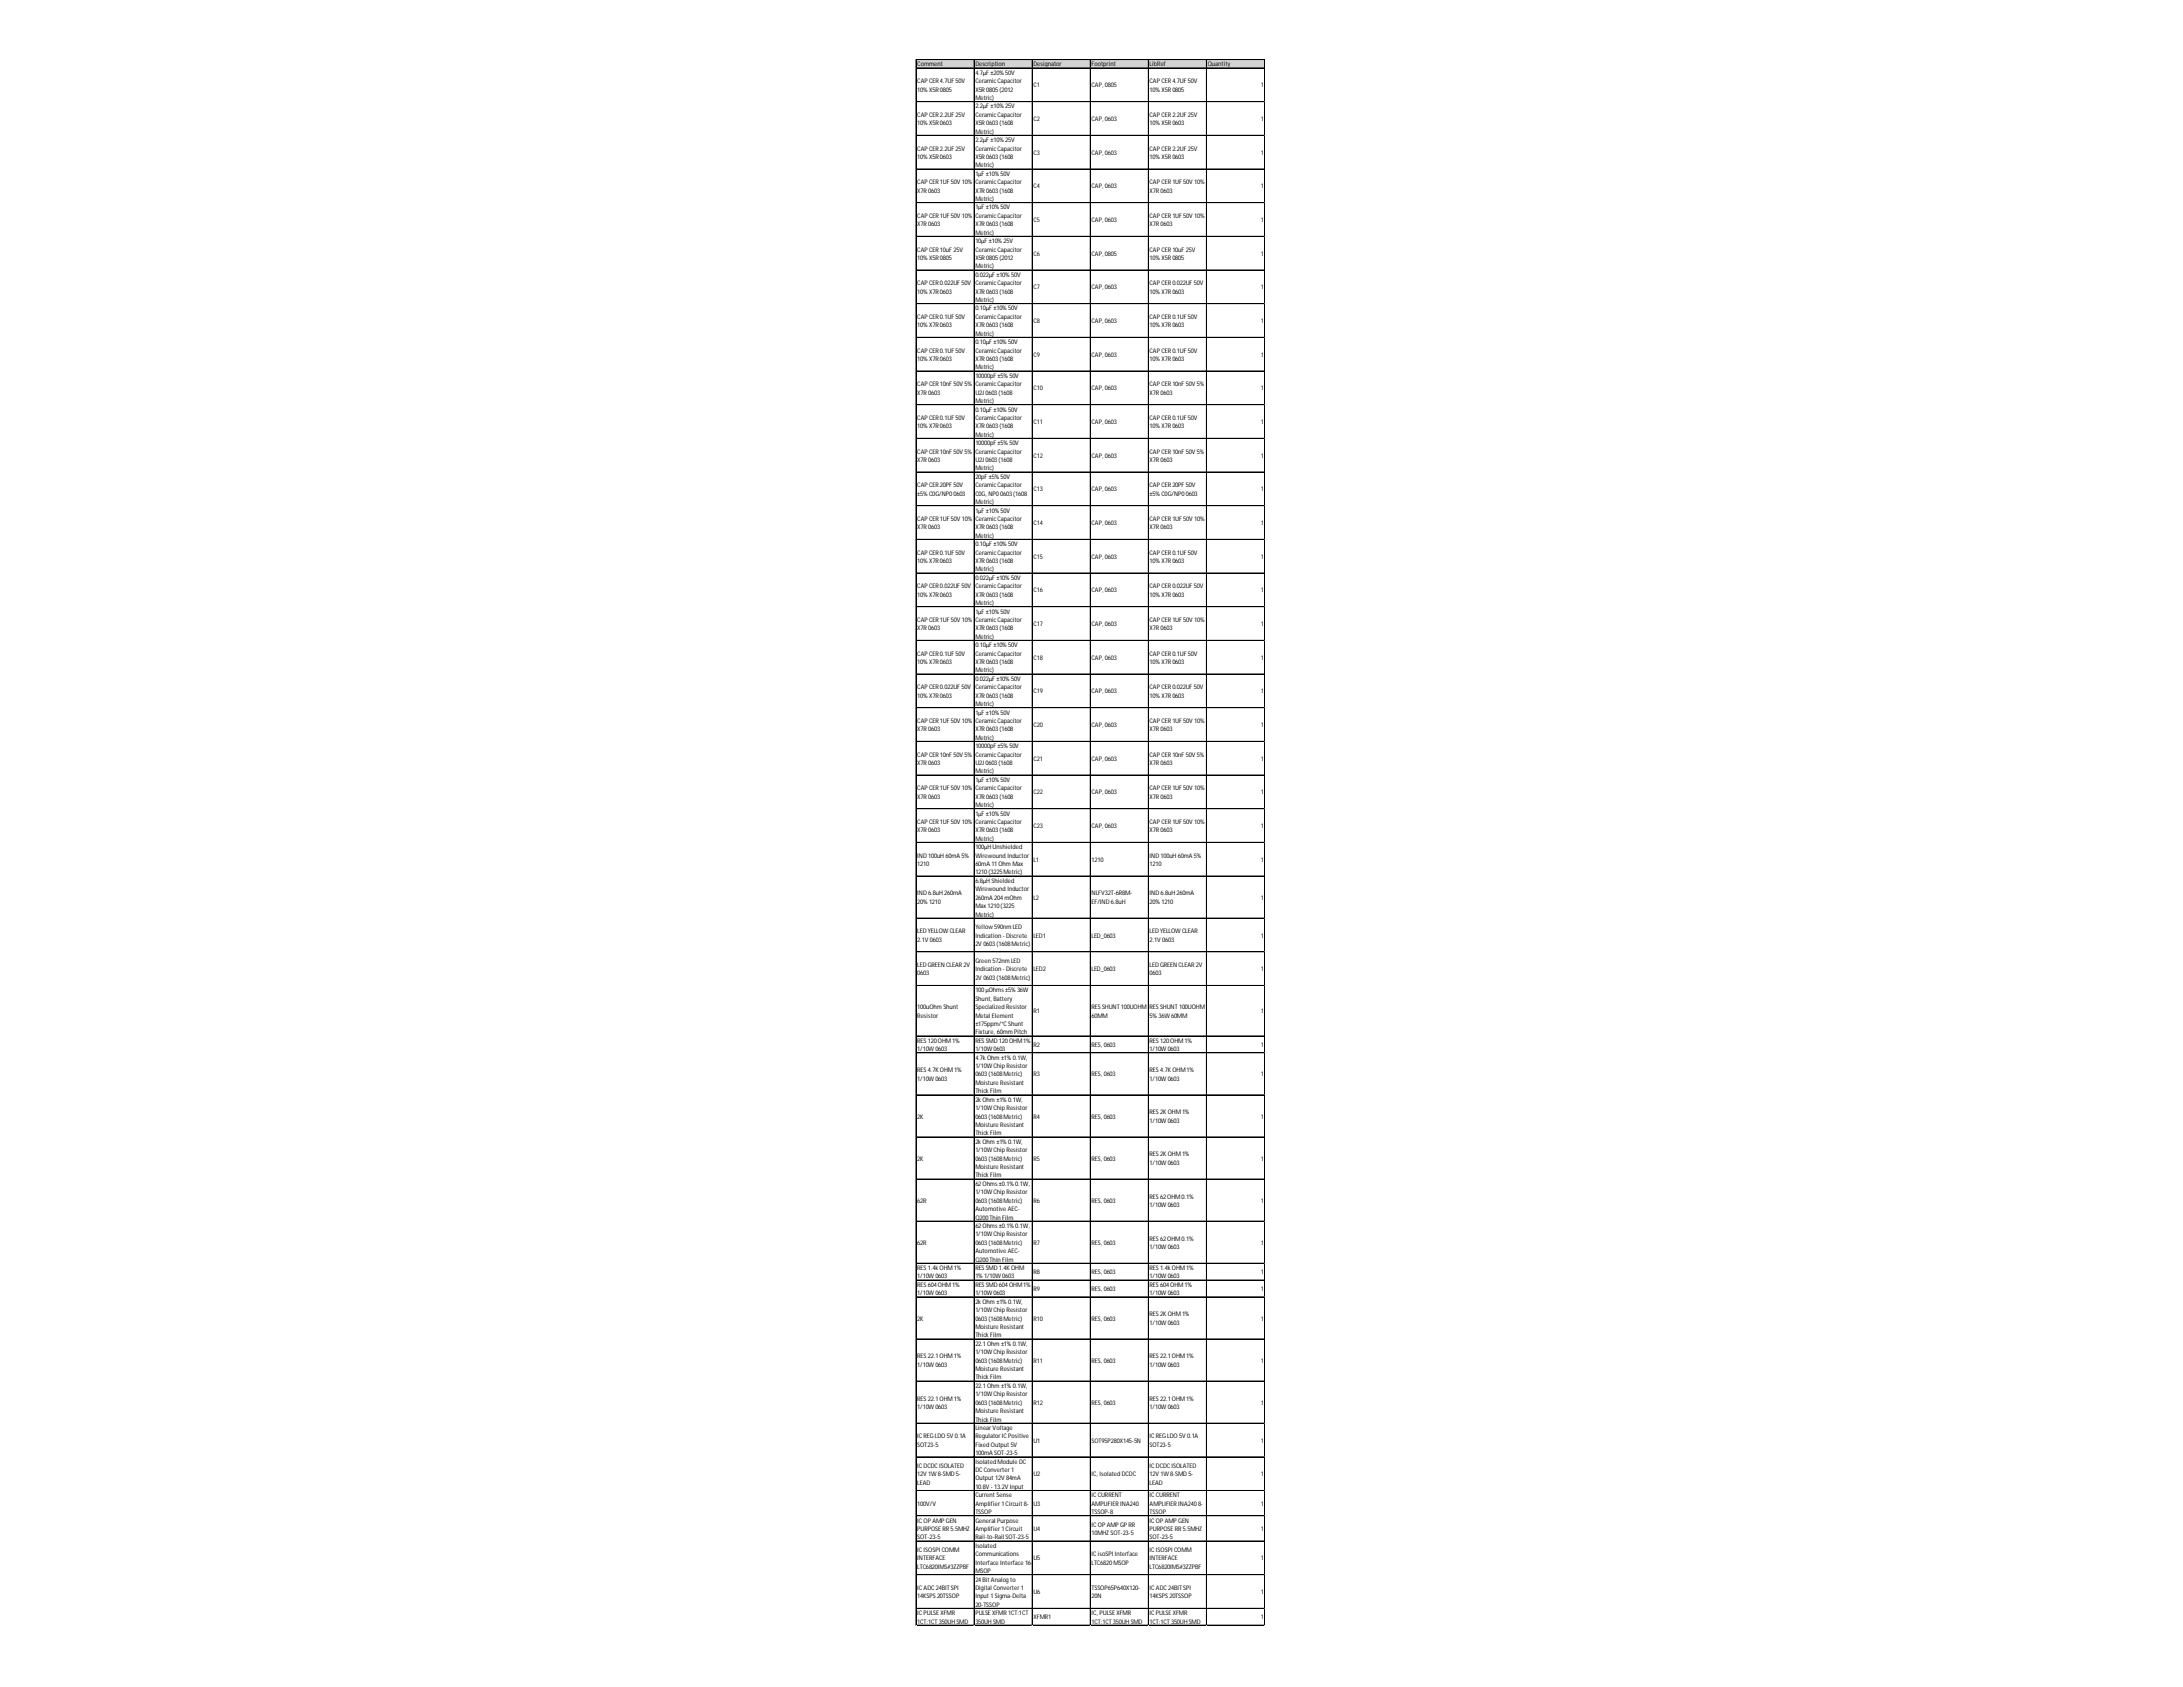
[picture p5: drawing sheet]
<svg xmlns="http://www.w3.org/2000/svg" width="279mm" height="216mm" viewBox="0 0 279 216" stroke-linecap="round" stroke-linejoin="round" font-family="sans-serif">
<defs><g id="words">
<g font-size=".8">
<text x="117.4" y="8.5">Comment</text>
<text x="117.4" y="10.7">CAP CER 4.7UF 50V</text>
<text x="117.4" y="11.7">10% X5R 0805</text>
<text x="124.8" y="8.5">Description</text>
<text x="124.8" y="9.6">4.7µF ±20% 50V</text>
<text x="124.8" y="10.7">CeramicCapacitor</text>
<text x="124.8" y="11.7">X5R 0805(2012</text>
<text x="132.3" y="8.5">Designator</text>
<text x="132.3" y="11.2">C1</text>
<text x="139.7" y="8.5">Footprint</text>
<text x="139.7" y="11.2">CAP, 0805</text>
<text x="147.1" y="8.5">LibRef</text>
<text x="147.1" y="10.7">CAP CER 4.7UF 50V</text>
<text x="147.1" y="11.7">10% X5R 0805</text>
<text x="154.6" y="8.5">Quantity</text>
<text x="161.4" y="11.2">1</text>
<text x="117.4" y="15">CAP CER 2.2UF 25V</text>
<text x="117.4" y="16">10% X5R 0603</text>
<text x="124.8" y="12.8">Metric)</text>
<text x="124.8" y="13.9">2.2µF ±10% 25V</text>
<text x="124.8" y="15">CeramicCapacitor</text>
<text x="124.8" y="16">X5R 0603(1608</text>
<text x="124.8" y="17.1">Metric)</text>
<text x="132.3" y="15.5">C2</text>
<text x="139.7" y="15.5">CAP, 0603</text>
<text x="147.1" y="15">CAP CER 2.2UF 25V</text>
<text x="147.1" y="16">10% X5R 0603</text>
<text x="161.4" y="15.5">1</text>
<text x="117.4" y="19.3">CAP CER 2.2UF 25V</text>
<text x="117.4" y="20.3">10% X5R 0603</text>
<text x="117.4" y="23.6">CAP CER 1UF 50V 10%</text>
<text x="124.8" y="18.2">2.2µF ±10% 25V</text>
<text x="124.8" y="19.3">CeramicCapacitor</text>
<text x="124.8" y="20.3">X5R 0603(1608</text>
<text x="124.8" y="21.4">Metric)</text>
<text x="124.8" y="22.5">1µF ±10% 50V</text>
<text x="124.8" y="23.6">CeramicCapacitor</text>
<text x="132.3" y="19.8">C3</text>
<text x="139.7" y="19.8">CAP, 0603</text>
<text x="147.1" y="19.3">CAP CER 2.2UF 25V</text>
<text x="147.1" y="20.3">10% X5R 0603</text>
<text x="147.1" y="23.6">CAP CER 1UF 50V 10%</text>
<text x="161.4" y="19.8">1</text>
<text x="117.4" y="24.7">X7R 0603</text>
<text x="117.4" y="27.9">CAP CER 1UF 50V 10%</text>
<text x="117.4" y="29">X7R 0603</text>
<text x="124.8" y="24.7">X7R 0603(1608</text>
<text x="124.8" y="25.7">Metric)</text>
<text x="124.8" y="26.8">1µF ±10% 50V</text>
<text x="124.8" y="27.9">CeramicCapacitor</text>
<text x="124.8" y="29">X7R 0603(1608</text>
<text x="132.3" y="24.1">C4</text>
<text x="132.3" y="28.4">C5</text>
<text x="139.7" y="24.1">CAP, 0603</text>
<text x="139.7" y="28.4">CAP, 0603</text>
<text x="147.1" y="24.7">X7R 0603</text>
<text x="147.1" y="27.9">CAP CER 1UF 50V 10%</text>
<text x="147.1" y="29">X7R 0603</text>
<text x="161.4" y="24.1">1</text>
<text x="161.4" y="28.4">1</text>
<text x="117.4" y="32.2">CAP CER 10uF 25V</text>
<text x="117.4" y="33.3">10% X5R 0805</text>
<text x="124.8" y="30">Metric)</text>
<text x="124.8" y="31.1">10µF ±10% 25V</text>
<text x="124.8" y="32.2">CeramicCapacitor</text>
<text x="124.8" y="33.3">X5R 0805(2012</text>
<text x="124.8" y="34.4">Metric)</text>
<text x="124.8" y="35.4">0.022µF ±10% 50V</text>
<text x="132.3" y="32.7">C6</text>
<text x="139.7" y="32.7">CAP, 0805</text>
<text x="147.1" y="32.2">CAP CER 10uF 25V</text>
<text x="147.1" y="33.3">10% X5R 0805</text>
<text x="161.4" y="32.7">1</text>
<text x="117.4" y="36.5">CAP CER 0.022UF 50V</text>
<text x="117.4" y="37.6">10% X7R 0603</text>
<text x="117.4" y="40.8">CAP CER 0.1UF 50V</text>
<text x="117.4" y="41.9">10% X7R 0603</text>
<text x="124.8" y="36.5">CeramicCapacitor</text>
<text x="124.8" y="37.6">X7R 0603(1608</text>
<text x="124.8" y="38.7">Metric)</text>
<text x="124.8" y="39.7">0.10µF ±10% 50V</text>
<text x="124.8" y="40.8">CeramicCapacitor</text>
<text x="124.8" y="41.9">X7R 0603(1608</text>
<text x="132.3" y="37">C7</text>
<text x="132.3" y="41.4">C8</text>
<text x="139.7" y="37">CAP, 0603</text>
<text x="139.7" y="41.4">CAP, 0603</text>
<text x="147.1" y="36.5">CAP CER 0.022UF 50V</text>
<text x="147.1" y="37.6">10% X7R 0603</text>
<text x="147.1" y="40.8">CAP CER 0.1UF 50V</text>
<text x="147.1" y="41.9">10% X7R 0603</text>
<text x="161.4" y="37">1</text>
<text x="161.4" y="41.4">1</text>
<text x="117.4" y="45.1">CAP CER 0.1UF 50V</text>
<text x="117.4" y="46.2">10% X7R 0603</text>
<text x="124.8" y="43">Metric)</text>
<text x="124.8" y="44">0.10µF ±10% 50V</text>
<text x="124.8" y="45.1">CeramicCapacitor</text>
<text x="124.8" y="46.2">X7R 0603(1608</text>
<text x="124.8" y="47.3">Metric)</text>
<text x="132.3" y="45.7">C9</text>
<text x="139.7" y="45.7">CAP, 0603</text>
<text x="147.1" y="45.1">CAP CER 0.1UF 50V</text>
<text x="147.1" y="46.2">10% X7R 0603</text>
<text x="161.4" y="45.7">1</text>
<text x="117.4" y="49.4">CAP CER 10nF 50V 5%</text>
<text x="117.4" y="50.5">X7R 0603</text>
<text x="117.4" y="53.7">CAP CER 0.1UF 50V</text>
<text x="124.8" y="48.4">10000pF ±5% 50V</text>
<text x="124.8" y="49.4">CeramicCapacitor</text>
<text x="124.8" y="50.5">U2J 0603(1608</text>
<text x="124.8" y="51.6">Metric)</text>
<text x="124.8" y="52.7">0.10µF ±10% 50V</text>
<text x="124.8" y="53.7">CeramicCapacitor</text>
<text x="132.3" y="50">C10</text>
<text x="139.7" y="50">CAP, 0603</text>
<text x="147.1" y="49.4">CAP CER 10nF 50V 5%</text>
<text x="147.1" y="50.5">X7R 0603</text>
<text x="147.1" y="53.7">CAP CER 0.1UF 50V</text>
<text x="161.4" y="50">1</text>
<text x="117.4" y="54.8">10% X7R 0603</text>
<text x="117.4" y="58">CAP CER 10nF 50V 5%</text>
<text x="117.4" y="59.1">X7R 0603</text>
<text x="124.8" y="54.8">X7R 0603(1608</text>
<text x="124.8" y="55.9">Metric)</text>
<text x="124.8" y="57">10000pF ±5% 50V</text>
<text x="124.8" y="58">CeramicCapacitor</text>
<text x="124.8" y="59.1">U2J 0603(1608</text>
<text x="132.3" y="54.3">C11</text>
<text x="132.3" y="58.6">C12</text>
<text x="139.7" y="54.3">CAP, 0603</text>
<text x="139.7" y="58.6">CAP, 0603</text>
<text x="147.1" y="54.8">10% X7R 0603</text>
<text x="147.1" y="58">CAP CER 10nF 50V 5%</text>
<text x="147.1" y="59.1">X7R 0603</text>
<text x="161.4" y="54.3">1</text>
<text x="161.4" y="58.6">1</text>
<text x="117.4" y="62.4">CAP CER 20PF 50V</text>
<text x="117.4" y="63.4">±5% C0G/NP00603</text>
<text x="124.8" y="60.2">Metric)</text>
<text x="124.8" y="61.3">20pF ±5% 50V</text>
<text x="124.8" y="62.4">CeramicCapacitor</text>
<text x="124.8" y="63.4">C0G, NP00603(1608</text>
<text x="124.8" y="64.5">Metric)</text>
<text x="124.8" y="65.6">1µF ±10% 50V</text>
<text x="132.3" y="62.9">C13</text>
<text x="139.7" y="62.9">CAP, 0603</text>
<text x="147.1" y="62.4">CAP CER 20PF 50V</text>
<text x="147.1" y="63.4">±5% C0G/NP00603</text>
<text x="161.4" y="62.9">1</text>
<text x="117.4" y="66.7">CAP CER 1UF 50V 10%</text>
<text x="117.4" y="67.7">X7R 0603</text>
<text x="117.4" y="71">CAP CER 0.1UF 50V</text>
<text x="124.8" y="66.7">CeramicCapacitor</text>
<text x="124.8" y="67.7">X7R 0603(1608</text>
<text x="124.8" y="68.8">Metric)</text>
<text x="124.8" y="69.9">0.10µF ±10% 50V</text>
<text x="124.8" y="71">CeramicCapacitor</text>
<text x="132.3" y="67.2">C14</text>
<text x="132.3" y="71.5">C15</text>
<text x="139.7" y="67.2">CAP, 0603</text>
<text x="139.7" y="71.5">CAP, 0603</text>
<text x="147.1" y="66.7">CAP CER 1UF 50V 10%</text>
<text x="147.1" y="67.7">X7R 0603</text>
<text x="147.1" y="71">CAP CER 0.1UF 50V</text>
<text x="161.4" y="67.2">1</text>
<text x="161.4" y="71.5">1</text>
<text x="117.4" y="72.1">10% X7R 0603</text>
<text x="117.4" y="75.3">CAP CER 0.022UF 50V</text>
<text x="117.4" y="76.4">10% X7R 0603</text>
<text x="124.8" y="72.1">X7R 0603(1608</text>
<text x="124.8" y="73.1">Metric)</text>
<text x="124.8" y="74.2">0.022µF ±10% 50V</text>
<text x="124.8" y="75.3">CeramicCapacitor</text>
<text x="124.8" y="76.4">X7R 0603(1608</text>
<text x="124.8" y="77.4">Metric)</text>
<text x="132.3" y="75.8">C16</text>
<text x="139.7" y="75.8">CAP, 0603</text>
<text x="147.1" y="72.1">10% X7R 0603</text>
<text x="147.1" y="75.3">CAP CER 0.022UF 50V</text>
<text x="147.1" y="76.4">10% X7R 0603</text>
<text x="161.4" y="75.8">1</text>
<text x="117.4" y="79.6">CAP CER 1UF 50V 10%</text>
<text x="117.4" y="80.7">X7R 0603</text>
<text x="117.4" y="83.9">CAP CER 0.1UF 50V</text>
<text x="124.8" y="78.5">1µF ±10% 50V</text>
<text x="124.8" y="79.6">CeramicCapacitor</text>
<text x="124.8" y="80.7">X7R 0603(1608</text>
<text x="124.8" y="81.7">Metric)</text>
<text x="124.8" y="82.8">0.10µF ±10% 50V</text>
<text x="124.8" y="83.9">CeramicCapacitor</text>
<text x="132.3" y="80.1">C17</text>
<text x="139.7" y="80.1">CAP, 0603</text>
<text x="147.1" y="79.6">CAP CER 1UF 50V 10%</text>
<text x="147.1" y="80.7">X7R 0603</text>
<text x="147.1" y="83.9">CAP CER 0.1UF 50V</text>
<text x="161.4" y="80.1">1</text>
<text x="117.4" y="85">10% X7R 0603</text>
<text x="117.4" y="88.2">CAP CER 0.022UF 50V</text>
<text x="117.4" y="89.3">10% X7R 0603</text>
<text x="124.8" y="85">X7R 0603(1608</text>
<text x="124.8" y="86.1">Metric)</text>
<text x="124.8" y="87.1">0.022µF ±10% 50V</text>
<text x="124.8" y="88.2">CeramicCapacitor</text>
<text x="124.8" y="89.3">X7R 0603(1608</text>
<text x="132.3" y="84.4">C18</text>
<text x="132.3" y="88.8">C19</text>
<text x="139.7" y="84.4">CAP, 0603</text>
<text x="139.7" y="88.8">CAP, 0603</text>
<text x="147.1" y="85">10% X7R 0603</text>
<text x="147.1" y="88.2">CAP CER 0.022UF 50V</text>
<text x="147.1" y="89.3">10% X7R 0603</text>
<text x="161.4" y="84.4">1</text>
<text x="161.4" y="88.8">1</text>
<text x="117.4" y="92.5">CAP CER 1UF 50V 10%</text>
<text x="117.4" y="93.6">X7R 0603</text>
<text x="124.8" y="90.4">Metric)</text>
<text x="124.8" y="91.4">1µF ±10% 50V</text>
<text x="124.8" y="92.5">CeramicCapacitor</text>
<text x="124.8" y="93.6">X7R 0603(1608</text>
<text x="124.8" y="94.7">Metric)</text>
<text x="124.8" y="95.8">10000pF ±5% 50V</text>
<text x="132.3" y="93.1">C20</text>
<text x="139.7" y="93.1">CAP, 0603</text>
<text x="147.1" y="92.5">CAP CER 1UF 50V 10%</text>
<text x="147.1" y="93.6">X7R 0603</text>
<text x="161.4" y="93.1">1</text>
<text x="117.4" y="96.8">CAP CER 10nF 50V 5%</text>
<text x="117.4" y="97.9">X7R 0603</text>
<text x="117.4" y="101.1">CAP CER 1UF 50V 10%</text>
<text x="124.8" y="96.8">CeramicCapacitor</text>
<text x="124.8" y="97.9">U2J 0603(1608</text>
<text x="124.8" y="99">Metric)</text>
<text x="124.8" y="100.1">1µF ±10% 50V</text>
<text x="124.8" y="101.1">CeramicCapacitor</text>
<text x="132.3" y="97.4">C21</text>
<text x="132.3" y="101.7">C22</text>
<text x="139.7" y="97.4">CAP, 0603</text>
<text x="139.7" y="101.7">CAP, 0603</text>
<text x="147.1" y="96.8">CAP CER 10nF 50V 5%</text>
<text x="147.1" y="97.9">X7R 0603</text>
<text x="147.1" y="101.1">CAP CER 1UF 50V 10%</text>
<text x="161.4" y="97.4">1</text>
<text x="161.4" y="101.7">1</text>
<text x="117.4" y="102.2">X7R 0603</text>
<text x="117.4" y="105.4">CAP CER 1UF 50V 10%</text>
<text x="117.4" y="106.5">X7R 0603</text>
<text x="124.8" y="102.2">X7R 0603(1608</text>
<text x="124.8" y="103.3">Metric)</text>
<text x="124.8" y="104.4">1µF ±10% 50V</text>
<text x="124.8" y="105.4">CeramicCapacitor</text>
<text x="124.8" y="106.5">X7R 0603(1608</text>
<text x="124.8" y="107.6">Metric)</text>
<text x="132.3" y="106">C23</text>
<text x="139.7" y="106">CAP, 0603</text>
<text x="147.1" y="102.2">X7R 0603</text>
<text x="147.1" y="105.4">CAP CER 1UF 50V 10%</text>
<text x="147.1" y="106.5">X7R 0603</text>
<text x="161.4" y="106">1</text>
<text x="117.4" y="109.8">IND 100uH 60mA 5%</text>
<text x="117.4" y="110.8">1210</text>
<text x="124.8" y="108.7">100µH Unshielded</text>
<text x="124.8" y="109.8">Wirewound Inductor</text>
<text x="124.8" y="110.8">60mA 11Ohm Max</text>
<text x="124.8" y="111.9">1210(3225Metric)</text>
<text x="124.8" y="113">6.8µH Shielded</text>
<text x="132.3" y="110.3">L1</text>
<text x="139.7" y="110.3">1210</text>
<text x="147.1" y="109.8">IND 100uH 60mA 5%</text>
<text x="147.1" y="110.8">1210</text>
<text x="161.4" y="110.3">1</text>
<text x="117.4" y="114.6">IND 6.8uH 260mA</text>
<text x="117.4" y="115.7">20% 1210</text>
<text x="117.4" y="119.5">LED YELLOW CLEAR</text>
<text x="124.8" y="114.1">Wirewound Inductor</text>
<text x="124.8" y="115.1">260mA 204mOhm</text>
<text x="124.8" y="116.2">Max 1210(3225</text>
<text x="124.8" y="117.3">Metric)</text>
<text x="124.8" y="118.9">Yellow590nm LED</text>
<text x="124.8" y="120">Indication - Discrete</text>
<text x="132.3" y="115.1">L2</text>
<text x="132.3" y="120">LED1</text>
<text x="139.7" y="114.6">NLFV32T-6R8M-</text>
<text x="139.7" y="115.7">EF/IND 6.8uH</text>
<text x="139.7" y="120">LED_0603</text>
<text x="147.1" y="114.6">IND 6.8uH 260mA</text>
<text x="147.1" y="115.7">20% 1210</text>
<text x="147.1" y="119.5">LED YELLOW CLEAR</text>
<text x="161.4" y="115.1">1</text>
<text x="161.4" y="120">1</text>
<text x="117.4" y="120.5">2.1V 0603</text>
<text x="117.4" y="123.8">LED GREEN CLEAR 2V</text>
<text x="117.4" y="124.8">0603</text>
<text x="124.8" y="121.1">2V 0603(1608Metric)</text>
<text x="124.8" y="123.2">Green 572nm LED</text>
<text x="124.8" y="124.3">Indication - Discrete</text>
<text x="124.8" y="125.4">2V 0603(1608Metric)</text>
<text x="132.3" y="124.3">LED2</text>
<text x="139.7" y="124.3">LED_0603</text>
<text x="147.1" y="120.5">2.1V 0603</text>
<text x="147.1" y="123.8">LED GREEN CLEAR 2V</text>
<text x="147.1" y="124.8">0603</text>
<text x="161.4" y="124.3">1</text>
<text x="117.4" y="129.1">100uOhm Shunt</text>
<text x="117.4" y="130.2">Resistor</text>
<text x="124.8" y="127">100µOhms±5% 36W</text>
<text x="124.8" y="128.1">Shunt, Battery</text>
<text x="124.8" y="129.1">Specialized Resistor</text>
<text x="124.8" y="130.2">Metal Element</text>
<text x="124.8" y="131.3">±175ppm/°CShunt</text>
<text x="132.3" y="129.7">R1</text>
<text x="139.7" y="129.1">RESSHUNT 100UOHM</text>
<text x="139.7" y="130.2">60MM</text>
<text x="147.1" y="129.1">RESSHUNT 100UOHM</text>
<text x="147.1" y="130.2">5% 36W 60MM</text>
<text x="161.4" y="129.7">1</text>
<text x="117.4" y="133.5">RES120OHM1%</text>
<text x="117.4" y="134.5">1/10W 0603</text>
<text x="117.4" y="137.2">RES4.7K OHM1%</text>
<text x="124.8" y="132.4">Fixture, 60mm Pitch</text>
<text x="124.8" y="133.5">RESSMD 120OHM1%</text>
<text x="124.8" y="134.5">1/10W 0603</text>
<text x="124.8" y="135.6">4.7k Ohm ±1% 0.1W,</text>
<text x="124.8" y="136.7">1/10W Chip Resistor</text>
<text x="124.8" y="137.8">0603(1608Metric)</text>
<text x="132.3" y="134">R2</text>
<text x="132.3" y="137.8">R3</text>
<text x="139.7" y="134">RES, 0603</text>
<text x="139.7" y="137.8">RES, 0603</text>
<text x="147.1" y="133.5">RES120OHM1%</text>
<text x="147.1" y="134.5">1/10W 0603</text>
<text x="147.1" y="137.2">RES4.7K OHM1%</text>
<text x="161.4" y="134">1</text>
<text x="161.4" y="137.8">1</text>
<text x="117.4" y="138.3">1/10W 0603</text>
<text x="117.4" y="143.2">2K</text>
<text x="124.8" y="138.8">Moisture Resistant</text>
<text x="124.8" y="139.9">Thick Film</text>
<text x="124.8" y="141">2k Ohm ±1% 0.1W,</text>
<text x="124.8" y="142.1">1/10W Chip Resistor</text>
<text x="124.8" y="143.2">0603(1608Metric)</text>
<text x="132.3" y="143.2">R4</text>
<text x="139.7" y="143.2">RES, 0603</text>
<text x="147.1" y="138.3">1/10W 0603</text>
<text x="147.1" y="142.6">RES2K OHM1%</text>
<text x="147.1" y="143.7">1/10W 0603</text>
<text x="161.4" y="143.2">1</text>
<text x="117.4" y="148.5">2K</text>
<text x="124.8" y="144.2">Moisture Resistant</text>
<text x="124.8" y="145.3">Thick Film</text>
<text x="124.8" y="146.4">2k Ohm ±1% 0.1W,</text>
<text x="124.8" y="147.5">1/10W Chip Resistor</text>
<text x="124.8" y="148.5">0603(1608Metric)</text>
<text x="124.8" y="149.6">Moisture Resistant</text>
<text x="132.3" y="148.5">R5</text>
<text x="139.7" y="148.5">RES, 0603</text>
<text x="147.1" y="148">RES2K OHM1%</text>
<text x="147.1" y="149.1">1/10W 0603</text>
<text x="161.4" y="148.5">1</text>
<text x="117.4" y="153.9">62R</text>
<text x="124.8" y="150.7">Thick Film</text>
<text x="124.8" y="151.8">62Ohms±0.1% 0.1W,</text>
<text x="124.8" y="152.8">1/10W Chip Resistor</text>
<text x="124.8" y="153.9">0603(1608Metric)</text>
<text x="124.8" y="155">Automotive AEC-</text>
<text x="132.3" y="153.9">R6</text>
<text x="139.7" y="153.9">RES, 0603</text>
<text x="147.1" y="153.4">RES62OHM0.1%</text>
<text x="147.1" y="154.5">1/10W 0603</text>
<text x="161.4" y="153.9">1</text>
<text x="117.4" y="159.3">62R</text>
<text x="124.8" y="156.1">Q200Thin Film</text>
<text x="124.8" y="157.2">62Ohms±0.1% 0.1W,</text>
<text x="124.8" y="158.2">1/10W Chip Resistor</text>
<text x="124.8" y="159.3">0603(1608Metric)</text>
<text x="124.8" y="160.4">Automotive AEC-</text>
<text x="124.8" y="161.5">Q200Thin Film</text>
<text x="132.3" y="159.3">R7</text>
<text x="139.7" y="159.3">RES, 0603</text>
<text x="147.1" y="158.8">RES62OHM0.1%</text>
<text x="147.1" y="159.8">1/10W 0603</text>
<text x="161.4" y="159.3">1</text>
<text x="117.4" y="162.5">RES1.4k OHM1%</text>
<text x="117.4" y="163.6">1/10W 0603</text>
<text x="117.4" y="164.7">RES604OHM1%</text>
<text x="117.4" y="165.8">1/10W 0603</text>
<text x="124.8" y="162.5">RESSMD 1.4K OHM</text>
<text x="124.8" y="163.6">1% 1/10W 0603</text>
<text x="124.8" y="164.7">RESSMD 604OHM1%</text>
<text x="124.8" y="165.8">1/10W 0603</text>
<text x="124.8" y="166.9">2k Ohm ±1% 0.1W,</text>
<text x="124.8" y="167.9">1/10W Chip Resistor</text>
<text x="132.3" y="163.1">R8</text>
<text x="132.3" y="165.2">R9</text>
<text x="139.7" y="163.1">RES, 0603</text>
<text x="139.7" y="165.2">RES, 0603</text>
<text x="147.1" y="162.5">RES1.4k OHM1%</text>
<text x="147.1" y="163.6">1/10W 0603</text>
<text x="147.1" y="164.7">RES604OHM1%</text>
<text x="147.1" y="165.8">1/10W 0603</text>
<text x="161.4" y="163.1">1</text>
<text x="161.4" y="165.2">1</text>
<text x="117.4" y="169">2K</text>
<text x="117.4" y="173.9">RES22.1OHM1%</text>
<text x="124.8" y="169">0603(1608Metric)</text>
<text x="124.8" y="170.1">Moisture Resistant</text>
<text x="124.8" y="171.2">Thick Film</text>
<text x="124.8" y="172.2">22.1Ohm ±1% 0.1W,</text>
<text x="124.8" y="173.3">1/10W Chip Resistor</text>
<text x="132.3" y="169">R10</text>
<text x="139.7" y="169">RES, 0603</text>
<text x="147.1" y="168.5">RES2K OHM1%</text>
<text x="147.1" y="169.5">1/10W 0603</text>
<text x="147.1" y="173.9">RES22.1OHM1%</text>
<text x="161.4" y="169">1</text>
<text x="117.4" y="174.9">1/10W 0603</text>
<text x="117.4" y="179.2">RES22.1OHM1%</text>
<text x="124.8" y="174.4">0603(1608Metric)</text>
<text x="124.8" y="175.5">Moisture Resistant</text>
<text x="124.8" y="176.5">Thick Film</text>
<text x="124.8" y="177.6">22.1Ohm ±1% 0.1W,</text>
<text x="124.8" y="178.7">1/10W Chip Resistor</text>
<text x="124.8" y="179.8">0603(1608Metric)</text>
<text x="132.3" y="174.4">R11</text>
<text x="132.3" y="179.8">R12</text>
<text x="139.7" y="174.4">RES, 0603</text>
<text x="139.7" y="179.8">RES, 0603</text>
<text x="147.1" y="174.9">1/10W 0603</text>
<text x="147.1" y="179.2">RES22.1OHM1%</text>
<text x="161.4" y="174.4">1</text>
<text x="161.4" y="179.8">1</text>
<text x="117.4" y="180.3">1/10W 0603</text>
<text x="117.4" y="184.1">ICREGLDO 5V 0.1A</text>
<text x="117.4" y="185.2">SOT23-5</text>
<text x="124.8" y="180.9">Moisture Resistant</text>
<text x="124.8" y="181.9">Thick Film</text>
<text x="124.8" y="183">LinearVoltage</text>
<text x="124.8" y="184.1">RegulatorICPositive</text>
<text x="124.8" y="185.2">Fixed Output 5V</text>
<text x="132.3" y="184.6">U1</text>
<text x="139.7" y="184.6">SOT95P280X145-5N</text>
<text x="147.1" y="180.3">1/10W 0603</text>
<text x="147.1" y="184.1">ICREGLDO 5V 0.1A</text>
<text x="147.1" y="185.2">SOT23-5</text>
<text x="161.4" y="184.6">1</text>
<text x="117.4" y="187.9">ICDCDCISOLATED</text>
<text x="117.4" y="188.9">12V 1W 8-SMD 5-</text>
<text x="117.4" y="190">LEAD</text>
<text x="124.8" y="186.2">100mA SOT-23-5</text>
<text x="124.8" y="187.3">Isolated Module DC</text>
<text x="124.8" y="188.4">DCConverter1</text>
<text x="124.8" y="189.5">Output 12V 84mA</text>
<text x="124.8" y="190.5">10.8V - 13.2V Input</text>
<text x="124.8" y="191.6">Current Sense</text>
<text x="132.3" y="188.9">U2</text>
<text x="139.7" y="188.9">IC, Isolated DCDC</text>
<text x="139.7" y="191.6">ICCURRENT</text>
<text x="147.1" y="187.9">ICDCDCISOLATED</text>
<text x="147.1" y="188.9">12V 1W 8-SMD 5-</text>
<text x="147.1" y="190">LEAD</text>
<text x="147.1" y="191.6">ICCURRENT</text>
<text x="161.4" y="188.9">1</text>
<text x="117.4" y="192.7">100V/V</text>
<text x="117.4" y="194.9">ICOP AMP GEN</text>
<text x="117.4" y="195.9">PURPOSE RR 5.5MHZ</text>
<text x="117.4" y="197">SOT-23-5</text>
<text x="124.8" y="192.7">Amplifier1Circuit 8-</text>
<text x="124.8" y="193.8">TSSOP</text>
<text x="124.8" y="194.9">General Purpose</text>
<text x="124.8" y="195.9">Amplifier1Circuit</text>
<text x="124.8" y="197">Rail-to-Rail SOT-23-5</text>
<text x="132.3" y="192.7">U3</text>
<text x="132.3" y="195.9">U4</text>
<text x="139.7" y="192.7">AMPLIFIER INA240</text>
<text x="139.7" y="193.8">TSSOP-8</text>
<text x="139.7" y="195.4">ICOP AMP GP RR</text>
<text x="139.7" y="196.5">10MHZ SOT-23-5</text>
<text x="147.1" y="192.7">AMPLIFIER INA2408-</text>
<text x="147.1" y="193.8">TSSOP</text>
<text x="147.1" y="194.9">ICOP AMP GEN</text>
<text x="147.1" y="195.9">PURPOSE RR 5.5MHZ</text>
<text x="147.1" y="197">SOT-23-5</text>
<text x="161.4" y="192.7">1</text>
<text x="161.4" y="195.9">1</text>
<text x="117.4" y="198.6">ICISOSPI COMM</text>
<text x="117.4" y="199.7">INTERFACE</text>
<text x="117.4" y="200.8">LTC6820IMS#3ZZPBF</text>
<text x="117.4" y="203.5">ICADC24BIT SPI</text>
<text x="124.8" y="198.1">Isolated</text>
<text x="124.8" y="199.2">Communications</text>
<text x="124.8" y="200.2">Interface Interface 16-</text>
<text x="124.8" y="201.3">MSOP</text>
<text x="124.8" y="202.4">24Bit Analog to</text>
<text x="124.8" y="203.5">Digital Converter1</text>
<text x="132.3" y="199.7">U5</text>
<text x="139.7" y="199.2">ICisoSPI Interface</text>
<text x="139.7" y="200.2">LTC6820MSOP</text>
<text x="139.7" y="203.5">TSSOP65P640X120-</text>
<text x="147.1" y="198.6">ICISOSPI COMM</text>
<text x="147.1" y="199.7">INTERFACE</text>
<text x="147.1" y="200.8">LTC6820IMS#3ZZPBF</text>
<text x="147.1" y="203.5">ICADC24BIT SPI</text>
<text x="161.4" y="199.7">1</text>
<text x="117.4" y="204.6">14KSPS20TSSOP</text>
<text x="117.4" y="206.7">ICPULSE XFMR</text>
<text x="117.4" y="207.8">1CT:1CT 350UH SMD</text>
<text x="124.8" y="204.6">Input 1Sigma-Delta</text>
<text x="124.8" y="205.6">20-TSSOP</text>
<text x="124.8" y="206.7">PULSE XFMR 1CT:1CT</text>
<text x="124.8" y="207.8">350UH SMD</text>
<text x="132.3" y="204">U6</text>
<text x="132.3" y="207.2">XFMR1</text>
<text x="139.7" y="204.6">20N</text>
<text x="139.7" y="206.7">IC, PULSE XFMR</text>
<text x="139.7" y="207.8">1CT:1CT 350UH SMD</text>
<text x="147.1" y="204.6">14KSPS20TSSOP</text>
<text x="147.1" y="206.7">ICPULSE XFMR</text>
<text x="147.1" y="207.8">1CT:1CT 350UH SMD</text>
<text x="161.4" y="204">1</text>
<text x="161.4" y="207.2">1</text>
</g>
</g></defs>
<path d="M117.2 7.6h44.7v1.2h-44.7z" fill="#d3d3d3"/>
<g fill="none" stroke="#000" stroke-width=".13">
<path d="M117.2 7.6v200.4M117.3 7.6v200.4M117.3 7.6h44.6M117.3 8.7h44.6M117.3 13h44.6M117.3 17.3h44.6M124.7 7.7v200.3M132.1 7.7v200.3M139.5 7.7v200.3M139.6 7.7v200.3M147 7.7v200.3M154.4 7.7v200.3"/>
<path d="M161.8 7.7v200.3M161.9 7.7v200.3M117.3 21.6h44.6M117.3 21.7h44.6M117.3 25.9h44.6M117.3 26h44.6M117.3 30.2h44.6M117.3 30.3h44.6M117.3 34.6h44.6M117.3 38.9h44.6M117.3 43.2h44.6M117.3 47.5h44.6"/>
<path d="M117.3 51.8h44.6M117.3 56.1h44.6M117.3 60.4h44.6M117.3 64.7h44.6M117.3 69h44.6M117.3 73.3h44.6M117.3 73.4h44.6M117.3 77.6h44.6M117.3 77.7h44.6M117.3 81.9h44.6M117.3 82h44.6M117.3 86.3h44.6"/>
<path d="M117.3 90.6h44.6M117.3 94.9h44.6M117.3 99.2h44.6M117.3 103.5h44.6M117.3 107.8h44.6M117.3 112.1h44.6M117.3 117.5h44.6M117.3 121.8h44.6M117.3 126.1h44.6M117.3 132.6h44.6M117.3 134.7h44.6M117.3 134.8h44.6"/>
<path d="M117.3 140.1h44.6M117.3 145.5h44.6M117.3 150.9h44.6M117.3 156.3h44.6M117.3 161.7h44.6M117.3 163.8h44.6M117.3 166h44.6M117.3 171.4h44.6M117.3 176.7h44.6M117.3 176.8h44.6M117.3 182.1h44.6M117.3 182.2h44.6"/>
<path d="M117.3 186.4h44.6M117.3 186.5h44.6M117.3 190.7h44.6M117.3 190.8h44.6M117.3 194h44.6M117.3 197.2h44.6M117.3 201.5h44.6M117.3 205.8h44.6M117.3 205.9h44.6M117.3 208h44.6"/>
</g>
<path d="M117.2 208v.1" fill="none" stroke="#d4d4d4" stroke-width=".13"/>
<path d="M117.2 208l.1 .1z" fill="#d4d4d4"/>
<path d="M124.7 208v.1" fill="none" stroke="#d4d4d4" stroke-width=".13"/>
<path d="M124.7 208v.1z" fill="#d4d4d4"/>
<path d="M132.1 208v.1" fill="none" stroke="#d4d4d4" stroke-width=".13"/>
<path d="M132.1 208l.1 .1z" fill="#d4d4d4"/>
<path d="M139.5 208v.1" fill="none" stroke="#d4d4d4" stroke-width=".13"/>
<path d="M139.5 208l.1 .1z" fill="#d4d4d4"/>
<path d="M147 208v.1" fill="none" stroke="#d4d4d4" stroke-width=".13"/>
<path d="M147 208v.1z" fill="#d4d4d4"/>
<path d="M154.4 208v.1" fill="none" stroke="#d4d4d4" stroke-width=".13"/>
<path d="M154.4 208l.1 .1z" fill="#d4d4d4"/>
<path d="M161.8 208v.1" fill="none" stroke="#d4d4d4" stroke-width=".13"/>
<path d="M161.8 208l.1 .1z" fill="#d4d4d4"/>
<path d="M161.9 13h.1" fill="none" stroke="#d4d4d4" stroke-width=".13"/>
<path d="M161.9 13v.1z" fill="#d4d4d4"/>
<path d="M161.9 17.3h.1" fill="none" stroke="#d4d4d4" stroke-width=".13"/>
<path d="M161.9 17.3v.1z" fill="#d4d4d4"/>
<path d="M161.9 21.6h.1" fill="none" stroke="#d4d4d4" stroke-width=".13"/>
<path d="M161.9 21.6v.1z" fill="#d4d4d4"/>
<path d="M161.9 25.9h.1" fill="none" stroke="#d4d4d4" stroke-width=".13"/>
<path d="M161.9 25.9v.1z" fill="#d4d4d4"/>
<path d="M161.9 30.2h.1" fill="none" stroke="#d4d4d4" stroke-width=".13"/>
<path d="M161.9 30.2v.1z" fill="#d4d4d4"/>
<path d="M161.9 34.6h.1" fill="none" stroke="#d4d4d4" stroke-width=".13"/>
<path d="M161.9 38.9h.1" fill="none" stroke="#d4d4d4" stroke-width=".13"/>
<path d="M161.9 43.2h.1" fill="none" stroke="#d4d4d4" stroke-width=".13"/>
<path d="M161.9 47.5h.1" fill="none" stroke="#d4d4d4" stroke-width=".13"/>
<path d="M161.9 51.8h.1" fill="none" stroke="#d4d4d4" stroke-width=".13"/>
<path d="M161.9 56.1h.1" fill="none" stroke="#d4d4d4" stroke-width=".13"/>
<path d="M161.9 60.4h.1" fill="none" stroke="#d4d4d4" stroke-width=".13"/>
<path d="M161.9 60.4v.1z" fill="#d4d4d4"/>
<path d="M161.9 64.7h.1" fill="none" stroke="#d4d4d4" stroke-width=".13"/>
<path d="M161.9 64.7v.1z" fill="#d4d4d4"/>
<path d="M161.9 69h.1" fill="none" stroke="#d4d4d4" stroke-width=".13"/>
<path d="M161.9 69v.1z" fill="#d4d4d4"/>
<path d="M161.9 73.3h.1" fill="none" stroke="#d4d4d4" stroke-width=".13"/>
<path d="M161.9 73.3v.1z" fill="#d4d4d4"/>
<path d="M161.9 77.6h.1" fill="none" stroke="#d4d4d4" stroke-width=".13"/>
<path d="M161.9 77.6v.1z" fill="#d4d4d4"/>
<path d="M161.9 81.9h.1" fill="none" stroke="#d4d4d4" stroke-width=".13"/>
<path d="M161.9 81.9v.1z" fill="#d4d4d4"/>
<path d="M161.9 86.3h.1" fill="none" stroke="#d4d4d4" stroke-width=".13"/>
<path d="M161.9 90.6h.1" fill="none" stroke="#d4d4d4" stroke-width=".13"/>
<path d="M161.9 94.9h.1" fill="none" stroke="#d4d4d4" stroke-width=".13"/>
<path d="M161.9 99.2h.1" fill="none" stroke="#d4d4d4" stroke-width=".13"/>
<path d="M161.9 103.5h.1" fill="none" stroke="#d4d4d4" stroke-width=".13"/>
<path d="M161.9 107.8h.1" fill="none" stroke="#d4d4d4" stroke-width=".13"/>
<path d="M161.9 107.8v.1z" fill="#d4d4d4"/>
<path d="M161.9 112.1h.1" fill="none" stroke="#d4d4d4" stroke-width=".13"/>
<path d="M161.9 112.1v.1z" fill="#d4d4d4"/>
<path d="M161.9 117.5h.1" fill="none" stroke="#d4d4d4" stroke-width=".13"/>
<path d="M161.9 117.5v.1z" fill="#d4d4d4"/>
<path d="M161.9 121.8h.1" fill="none" stroke="#d4d4d4" stroke-width=".13"/>
<path d="M161.9 121.8v.1z" fill="#d4d4d4"/>
<path d="M161.9 126.1h.1" fill="none" stroke="#d4d4d4" stroke-width=".13"/>
<path d="M161.9 126.1v.1z" fill="#d4d4d4"/>
<path d="M161.9 132.6h.1" fill="none" stroke="#d4d4d4" stroke-width=".13"/>
<path d="M161.9 134.7h.1" fill="none" stroke="#d4d4d4" stroke-width=".13"/>
<path d="M161.9 134.7v.1z" fill="#d4d4d4"/>
<path d="M161.9 140.1h.1" fill="none" stroke="#d4d4d4" stroke-width=".13"/>
<path d="M161.9 140.1v.1z" fill="#d4d4d4"/>
<path d="M161.9 145.5h.1" fill="none" stroke="#d4d4d4" stroke-width=".13"/>
<path d="M161.9 145.5v.1z" fill="#d4d4d4"/>
<path d="M161.9 150.9h.1" fill="none" stroke="#d4d4d4" stroke-width=".13"/>
<path d="M161.9 156.3h.1" fill="none" stroke="#d4d4d4" stroke-width=".13"/>
<path d="M161.9 161.7h.1" fill="none" stroke="#d4d4d4" stroke-width=".13"/>
<path d="M161.9 163.8h.1" fill="none" stroke="#d4d4d4" stroke-width=".13"/>
<path d="M161.9 163.8v.1z" fill="#d4d4d4"/>
<path d="M161.9 166h.1" fill="none" stroke="#d4d4d4" stroke-width=".13"/>
<path d="M161.9 171.4h.1" fill="none" stroke="#d4d4d4" stroke-width=".13"/>
<path d="M161.9 176.7h.1" fill="none" stroke="#d4d4d4" stroke-width=".13"/>
<path d="M161.9 176.7v.1z" fill="#d4d4d4"/>
<path d="M161.9 182.1h.1" fill="none" stroke="#d4d4d4" stroke-width=".13"/>
<path d="M161.9 182.1v.1z" fill="#d4d4d4"/>
<path d="M161.9 186.4h.1" fill="none" stroke="#d4d4d4" stroke-width=".13"/>
<path d="M161.9 186.4v.1z" fill="#d4d4d4"/>
<path d="M161.9 190.7h.1" fill="none" stroke="#d4d4d4" stroke-width=".13"/>
<path d="M161.9 190.7v.1z" fill="#d4d4d4"/>
<path d="M161.9 194h.1" fill="none" stroke="#d4d4d4" stroke-width=".13"/>
<path d="M161.9 197.2h.1" fill="none" stroke="#d4d4d4" stroke-width=".13"/>
<path d="M161.9 197.2v.1z" fill="#d4d4d4"/>
<path d="M161.9 201.5h.1" fill="none" stroke="#d4d4d4" stroke-width=".13"/>
<path d="M161.9 201.5v.1z" fill="#d4d4d4"/>
<path d="M161.9 205.8h.1" fill="none" stroke="#d4d4d4" stroke-width=".13"/>
<path d="M161.9 205.8v.1z" fill="#d4d4d4"/>
<path d="M161.9 208h.1" fill="none" stroke="#d4d4d4" stroke-width=".13"/>
<use href="#words"/>
</svg>
